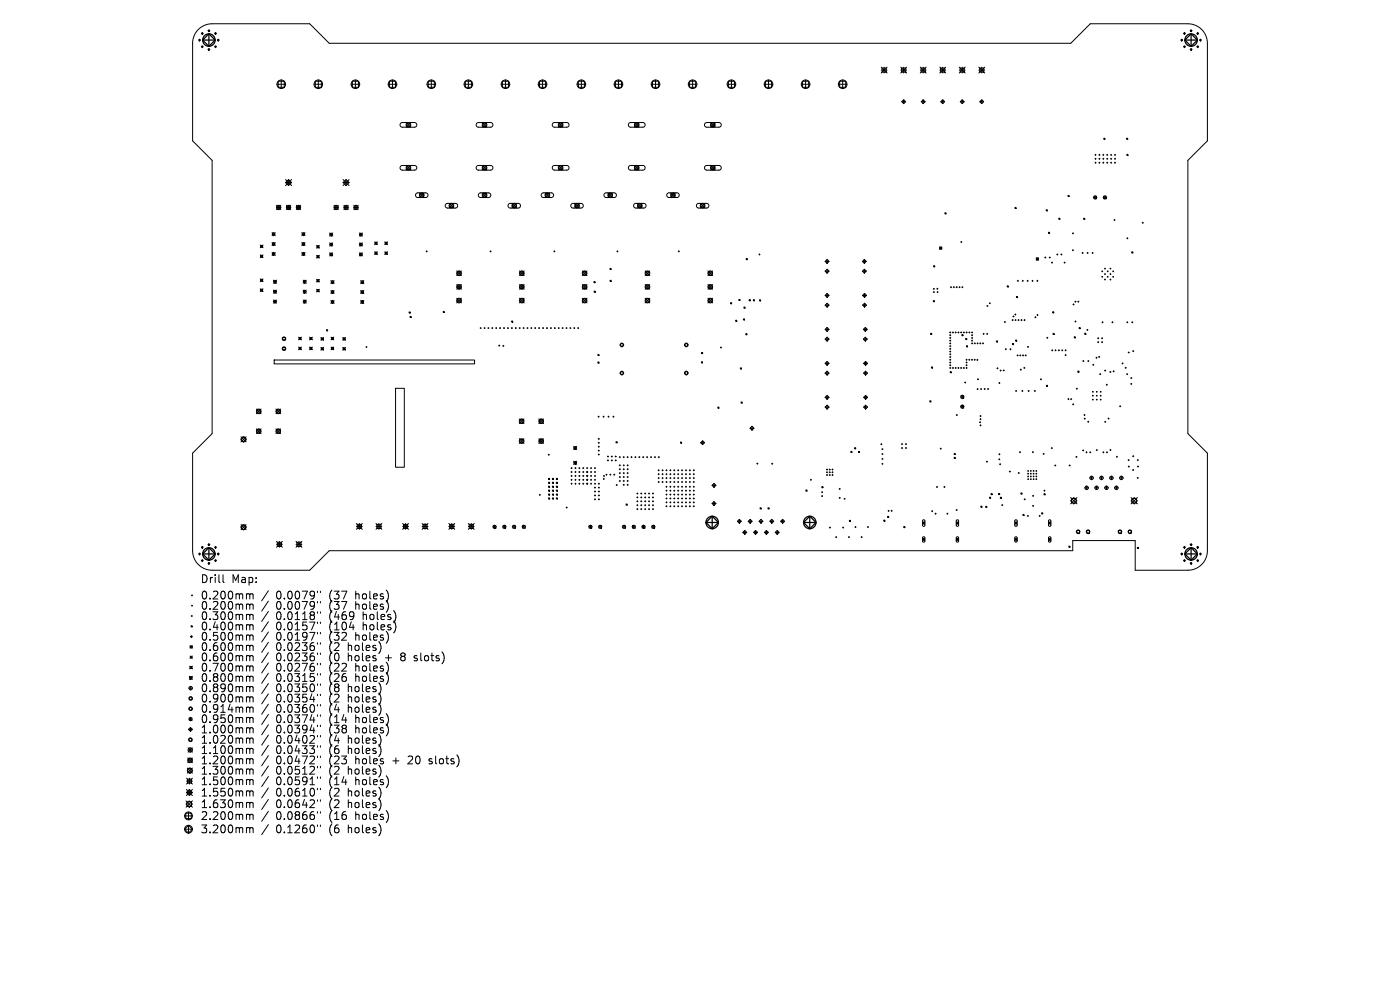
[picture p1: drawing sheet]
<svg xmlns="http://www.w3.org/2000/svg" width="297mm" height="210mm" viewBox="0 0 297 210" stroke-linecap="round" stroke-linejoin="round" font-family="sans-serif">
<defs><g id="words">
<g font-size="2.3">
<text x="42.5" y="123.9">Drill</text>
<text x="49.1" y="123.9">Map:</text>
<text x="42.5" y="127.4">0.200mm</text>
<text x="42.5" y="129.6">0.200mm</text>
<text x="42.5" y="131.8">0.300mm</text>
<text x="58.6" y="127.4">0.0079&quot;</text>
<text x="58.6" y="129.6">0.0079&quot;</text>
<text x="58.6" y="131.8">0.0118&quot;</text>
<text x="69.9" y="127.4">(37</text>
<text x="69.9" y="129.6">(37</text>
<text x="69.9" y="131.8">(469</text>
<text x="75.6" y="127.4">holes)</text>
<text x="75.6" y="129.6">holes)</text>
<text x="77.2" y="131.8">holes)</text>
<text x="42.5" y="133.9">0.400mm</text>
<text x="42.5" y="136.1">0.500mm</text>
<text x="58.6" y="133.9">0.0157&quot;</text>
<text x="58.6" y="136.1">0.0197&quot;</text>
<text x="69.9" y="133.9">(104</text>
<text x="69.9" y="136.1">(32</text>
<text x="75.6" y="136.1">holes)</text>
<text x="77.2" y="133.9">holes)</text>
<text x="42.5" y="138.3">0.600mm</text>
<text x="42.5" y="140.5">0.600mm</text>
<text x="42.5" y="142.7">0.700mm</text>
<text x="58.6" y="138.3">0.0236&quot;</text>
<text x="58.6" y="140.5">0.0236&quot;</text>
<text x="58.6" y="142.7">0.0276&quot;</text>
<text x="69.9" y="138.3">(2</text>
<text x="69.9" y="140.5">(0</text>
<text x="69.9" y="142.7">(22</text>
<text x="74" y="138.3">holes)</text>
<text x="74" y="140.5">holes</text>
<text x="75.6" y="142.7">holes)</text>
<text x="82.1" y="140.5">+</text>
<text x="85.6" y="140.5">8</text>
<text x="88.6" y="140.5">slots)</text>
<text x="42.5" y="144.9">0.800mm</text>
<text x="42.5" y="147.1">0.890mm</text>
<text x="42.5" y="149.2">0.900mm</text>
<text x="58.6" y="144.9">0.0315&quot;</text>
<text x="58.6" y="147.1">0.0350&quot;</text>
<text x="58.6" y="149.2">0.0354&quot;</text>
<text x="69.9" y="144.9">(26</text>
<text x="69.9" y="147.1">(8</text>
<text x="69.9" y="149.2">(2</text>
<text x="74" y="147.1">holes)</text>
<text x="74" y="149.2">holes)</text>
<text x="75.6" y="144.9">holes)</text>
<text x="42.5" y="151.4">0.914mm</text>
<text x="42.5" y="153.6">0.950mm</text>
<text x="42.5" y="155.8">1.000mm</text>
<text x="58.6" y="151.4">0.0360&quot;</text>
<text x="58.6" y="153.6">0.0374&quot;</text>
<text x="58.6" y="155.8">0.0394&quot;</text>
<text x="69.9" y="151.4">(4</text>
<text x="69.9" y="153.6">(14</text>
<text x="69.9" y="155.8">(38</text>
<text x="74" y="151.4">holes)</text>
<text x="75.6" y="153.6">holes)</text>
<text x="75.6" y="155.8">holes)</text>
<text x="42.5" y="158">1.020mm</text>
<text x="42.5" y="160.2">1.100mm</text>
<text x="58.6" y="158">0.0402&quot;</text>
<text x="58.6" y="160.2">0.0433&quot;</text>
<text x="69.9" y="158">(4</text>
<text x="69.9" y="160.2">(6</text>
<text x="74" y="158">holes)</text>
<text x="74" y="160.2">holes)</text>
<text x="42.5" y="162.4">1.200mm</text>
<text x="42.5" y="164.5">1.300mm</text>
<text x="42.5" y="166.8">1.500mm</text>
<text x="58.6" y="162.4">0.0472&quot;</text>
<text x="58.6" y="164.5">0.0512&quot;</text>
<text x="58.6" y="166.8">0.0591&quot;</text>
<text x="69.9" y="162.4">(23</text>
<text x="69.9" y="164.5">(2</text>
<text x="69.9" y="166.8">(14</text>
<text x="74" y="164.5">holes)</text>
<text x="75.6" y="162.4">holes</text>
<text x="75.6" y="166.8">holes)</text>
<text x="83.7" y="162.4">+</text>
<text x="87.2" y="162.4">20</text>
<text x="91.7" y="162.4">slots)</text>
<text x="42.5" y="169.2">1.550mm</text>
<text x="42.5" y="171.6">1.630mm</text>
<text x="58.6" y="169.2">0.0610&quot;</text>
<text x="58.6" y="171.6">0.0642&quot;</text>
<text x="69.9" y="169.2">(2</text>
<text x="69.9" y="171.6">(2</text>
<text x="74" y="169.2">holes)</text>
<text x="74" y="171.6">holes)</text>
<text x="42.5" y="174.2">2.200mm</text>
<text x="42.5" y="177">3.200mm</text>
<text x="58.6" y="174.2">0.0866&quot;</text>
<text x="58.6" y="177">0.1260&quot;</text>
<text x="69.9" y="174.2">(16</text>
<text x="69.9" y="177">(6</text>
<text x="74" y="177">holes)</text>
<text x="75.6" y="174.2">holes)</text>
</g>
</g></defs>
<g fill="none" stroke="#000" stroke-width=".21">
<path d="M42.1 6.3a4.1 4.1 0 0 1 2.9-1.3h20.7l4.1 4.2h157.4l4.1-4.2h20.7a4.1 4.1 0 0 1 4.1 4.2v20.7l-4.1 4.1v58l4.1 4.1v20.7a4.1 4.1 0 0 1-4.1 4.2h-11.2v-6.3h-13.2v2.1h-157.8l-4.1 4.2h-20.7a4.1 4.1 0 0 1-4.1-4.2v-20.7l4.1-4.1v-58l-4.1-4.1v-20.7a4.1 4.1 0 0 1 1.2-2.9zM42.3 8.3l.2 .2-.2 .2-.2-.2zM42.7 7.1l.2-.2 .2 .2-.2 .2zM42.7 9.9l.2-.2 .2 .2-.2 .2zM44.1 6.5l.2-.2 .2 .2-.2 .2zM44.1 10.5l.2-.2 .2 .2-.2 .2zM45.5 7.1l.2-.2 .2 .2-.2 .2zM45.5 9.9l.2-.2 .2 .2-.2 .2zM46.3 8.3l.2 .2-.2 .2-.2-.2zM58.8 17.9h1.8M59 17.2h1.3v1.3h-1.3zM59.7 17v1.8"/>
<path d="M66.6 17.9h1.8M66.9 17.2h1.3v1.3h-1.3zM67.5 17v1.8M74.5 17.9h1.8M74.8 17.2h1.2v1.3h-1.2zM75.4 17v1.8M82.4 17.9h1.8M82.6 17.2h1.3v1.3h-1.3zM83.3 17v1.8M90.6 17.9h1.8M90.9 17.2h1.2v1.3h-1.2zM91.5 17v1.8"/>
<path d="M98.5 17.9h1.8M98.7 17.2h1.3v1.3h-1.3zM99.4 17v1.8M106.3 17.9h1.8M106.6 17.2h1.3v1.3h-1.3zM107.2 17v1.8M114.2 17.9h1.8M114.5 17.2h1.2v1.3h-1.2zM115.1 17v1.8M122.4 17.9h1.8M122.7 17.2h1.3v1.3h-1.3zM123.3 17v1.8"/>
<path d="M130.3 17.9h1.8M130.6 17.2h1.2v1.3h-1.2zM131.2 17v1.8M138.2 17.9h1.8M138.4 17.2h1.3v1.3h-1.3zM139.1 17v1.8M146 17.9h1.8M146.3 17.2h1.3v1.3h-1.3zM146.9 17v1.8M154.3 17.9h1.8M154.5 17.2h1.3v1.3h-1.3zM155.2 17v1.8"/>
<path d="M162.1 17.9h1.8M162.4 17.2h1.3v1.3h-1.3zM163 17v1.8M170 17.9h1.8M170.3 17.2h1.2v1.3h-1.2zM170.9 17v1.8M177.9 17.9h1.8M178.1 17.2h1.3v1.3h-1.3zM178.8 17v1.8M186.9 14.2l1.3 1.3M186.9 14.9h1.3M187.1 14.4h.9v.9h-.9z"/>
<path d="M187.6 14.2v1.3M188.2 14.2l-1.3 1.3M191.1 14.9h1.2M191.1 14.2l1.2 1.3M191.3 14.4h.8v.9h-.8zM191.7 14.2v1.3M192.3 14.2l-1.2 1.3M195.2 14.9h1.3M195.2 14.2l1.3 1.3M195.4 14.4h.9v.9h-.9zM195.9 14.2v1.3M196.5 14.2l-1.3 1.3"/>
<path d="M199.4 14.9h1.2M199.4 14.2l1.2 1.3M199.6 14.4h.8v.9h-.8zM200 14.2v1.3M200.6 14.2l-1.2 1.3M203.5 14.9h1.3M203.5 14.2l1.3 1.3M203.7 14.4h.9v.9h-.9zM204.1 14.2v1.3M204.8 14.2l-1.3 1.3M207.6 14.9h1.3M207.6 14.2l1.3 1.3"/>
<path d="M207.8 14.4h.9v.9h-.9zM208.3 14.2v1.3M208.9 14.2l-1.3 1.3M250.5 8.5l.2-.2 .2 .2-.2 .2zM251.1 7.1l.2-.2 .2 .2-.2 .2zM251.1 9.9l.2-.2 .2 .2-.2 .2zM252.5 6.5l.2-.2 .2 .2-.2 .2zM252.5 10.5l.2-.2 .2 .2-.2 .2zM253.9 7.1l.2-.2 .2 .2-.2 .2zM253.9 9.9l.2-.2 .2 .2-.2 .2zM254.5 8.5l.2-.2 .2 .2-.2 .2zM60.6 38.1l1.3 1.3"/>
<path d="M60.6 38.7h1.3M61.2 38.1l.7 .6-.7 .7-.6-.7zM61.2 38.1v1.3M61.9 38.1l-1.3 1.3M72.8 38.7l.6-.6 .7 .6-.7 .7zM72.8 38.7h1.3M72.8 38.1l1.3 1.3M73.4 38.1v1.3M74.1 38.1l-1.3 1.3M85 26.1l.3-.1h2.7l.3 .2 .1 .3-.4 .5h-2.7l-.4-.3zM85 35.2l.3-.1h2.7l.3 .2 .1 .3-.4 .5h-2.7l-.4-.3zM86.1 26l1 1"/>
<path d="M86.1 35.1l1 1M86.3 26.1h.7v.7h-.7zM86.3 35.2h.7v.7h-.7zM87.1 26l-1 1M87.1 35.1l-1 1M101.2 26.1l.3-.1h2.6l.4 .2 .1 .3-.4 .5h-2.7l-.5-.3zM101.2 35.2l.3-.1h2.6l.4 .2 .1 .3-.4 .5h-2.7l-.5-.3zM102.3 26l1 1M102.3 35.1l1 1M102.4 26.1h.7v.7h-.7zM102.4 35.2h.7v.7h-.7zM103.3 26l-1 1"/>
<path d="M103.3 35.1l-1 1M117.3 26.1l.3-.1h2.7l.3 .2 .1 .3-.4 .5h-2.7l-.4-.3zM117.3 35.2l.3-.1h2.7l.3 .2 .1 .3-.4 .5h-2.7l-.4-.3zM118.4 26l1 1M118.4 35.1l1 1M118.6 26.1h.7v.7h-.7zM118.6 35.2h.7v.7h-.7zM119.4 26l-1 1M119.4 35.1l-1 1M133.4 26.1l.4-.1h2.6l.3 .2 .2 .3-.4 .5h-2.7l-.5-.3zM133.4 35.2l.4-.1h2.6l.3 .2 .2 .3-.4 .5h-2.7l-.5-.3zM134.6 26l1 1"/>
<path d="M134.6 35.1l1 1M134.7 26.1h.7v.7h-.7zM134.7 35.2h.7v.7h-.7zM135.6 26l-1 1M135.6 35.1l-1 1M149.6 26.1l.3-.1h2.7l.3 .2 .1 .3-.4 .5h-2.7l-.4-.3zM149.6 35.2l.3-.1h2.7l.3 .2 .1 .3-.4 .5h-2.7l-.4-.3zM150.7 26l1 1M150.7 35.1l1 1M150.9 26.1h.7v.7h-.7zM150.9 35.2h.7v.7h-.7zM151.7 26l-1 1"/>
<path d="M151.7 35.1l-1 1M191.3 21.6l.4-.4 .4 .4-.4 .4zM191.3 21.6h.8M191.7 21.2v.8M195.4 21.6h.9M195.9 21.2l.4 .4-.4 .4-.5-.4zM195.9 21.2v.8M199.6 21.6l.4-.4 .4 .4-.4 .4zM199.6 21.6h.8M200 21.2v.8M203.7 21.6l.4-.4 .4 .4-.4 .4zM203.7 21.6h.8"/>
<path d="M204.1 21.2v.8M207.9 21.6l.4-.4 .4 .4-.4 .4zM207.9 21.6h.8M208.3 21.2v.8M232.3 32.9h.2M232.3 33.7h.2M232.3 34.5h.2M232.4 32.7v.3M232.4 33.6v.2M232.4 34.4v.2M233.1 32.9h.3M233.1 33.7h.3"/>
<path d="M233.1 34.5h.3M233.2 32.7v.3M233.2 33.6v.2M233.2 34.4v.2M233.9 32.9h.3M233.9 33.7h.3M233.9 34.5h.3M234.1 32.7v.3M234.1 33.6v.2M234.1 34.4v.2M234.2 29.3h.2v.3h-.2zM234.8 32.9h.2"/>
<path d="M234.8 33.7h.2M234.8 34.5h.2M234.9 32.7v.3M234.9 33.6v.2M234.9 34.4v.2M235.6 32.9h.2M235.6 33.7h.2M235.6 34.5h.2M235.7 32.7v.3M235.7 33.6v.2M235.7 34.4v.2M236.4 32.9h.3"/>
<path d="M236.4 33.7h.3M236.4 34.5h.3M236.5 32.7v.3M236.5 33.6v.2M236.5 34.4v.2M239 29.3h.2v.3h-.2zM239.1 32.7h.2v.3h-.2zM55.2 52l.6 .6M55.2 54.1l.6 .6M55.2 59.2l.6 .5M55.3 52.1h.4v.4h-.4zM55.3 54.2h.4v.4h-.4z"/>
<path d="M55.3 59.3h.4v.4h-.4zM55.8 52l-.6 .6M55.8 54.1l-.6 .6M55.8 59.2l-.6 .5M57.7 49.7l.4-.4 .3 .4-.3 .3zM57.7 51.8l.4-.4 .3 .4-.3 .3zM57.7 53.9l.4-.4 .3 .4-.3 .3zM57.7 49.3l.7 .7M57.7 51.4l.7 .7M57.7 53.5l.7 .7M58 59.8l.3-.4 .4 .4-.4 .3zM58 59.4l.7 .7"/>
<path d="M58.4 49.3l-.7 .7M58.4 51.4l-.7 .7M58.4 53.5l-.7 .7M58.7 43.6l.9 .9M58.7 44h.9M58.7 59.4l-.7 .7M59.1 43.6v.9M59.6 43.6l-.9 .9M60.8 44h.9M60.8 43.6l.9 .9M61.2 43.6v.9M61.7 43.6l-.9 .9"/>
<path d="M62.9 44h.9M62.9 43.6l.9 .9M63.3 43.6v.9M63.8 43.6l-.9 .9M64 49.7l.4-.4 .3 .4-.3 .3zM64 51.8l.4-.4 .3 .4-.3 .3zM64 49.3l.7 .7M64 51.4l.7 .7M64 53.5l.7 .7M64.3 59.8l.3-.4 .4 .4-.4 .3zM64.3 59.4l.7 .7M64.4 53.5l.3 .4-.3 .3-.4-.3z"/>
<path d="M64.7 49.3l-.7 .7M64.7 51.4l-.7 .7M64.7 53.5l-.7 .7M65 59.4l-.7 .7M67.2 52.1l.5 .5M67.2 54.2l.5 .5M67.2 59.3l.5 .5M67.3 52.1h.4v.5h-.4zM67.3 54.2h.4v.5h-.4zM67.3 59.3h.4v.4h-.4zM67.7 52.1l-.5 .5M67.7 54.2l-.5 .5"/>
<path d="M67.7 59.3l-.5 .5M69.9 49.4l.7 .7M69.9 51.5l.7 .7M69.9 53.6l.7 .7M70.2 59.8l.3-.3 .4 .3-.4 .4zM70.2 59.5l.7 .7M70.3 49.4l.3 .3-.3 .4-.4-.4zM70.3 51.5l.3 .4-.3 .3-.4-.3zM70.3 53.6l.3 .4-.3 .3-.4-.3zM70.6 49.4l-.7 .7M70.6 51.5l-.7 .7M70.6 53.6l-.7 .7"/>
<path d="M70.9 44h.9M70.9 43.6l.9 .9M70.9 59.5l-.7 .7M71.3 43.6v.9M71.8 43.6l-.9 .9M73 44h.9M73 43.6l.9 .9M73.4 43.6v.9M73.9 43.6l-.9 .9M75.1 44h.9M75.1 43.6l.9 .9M75.5 43.6v.9"/>
<path d="M76 43.6l-.9 .9M76.2 49.4l.7 .7M76.2 51.5l.7 .7M76.2 53.6l.7 .7M76.5 59.8l.3-.3 .4 .3-.4 .4zM76.5 59.5l.7 .7M76.6 49.4l.3 .3-.3 .4-.4-.4zM76.6 51.5l.3 .4-.3 .3-.4-.3zM76.6 53.6l.3 .4-.3 .3-.4-.3zM76.9 49.4l-.7 .7M76.9 51.5l-.7 .7M76.9 53.6l-.7 .7"/>
<path d="M77.2 59.5l-.7 .7M79.5 51.3l.6 .6M79.5 53.4l.6 .6M79.6 51.4h.4v.4h-.4zM79.6 53.5h.4v.4h-.4zM80.1 51.3l-.6 .6M80.1 53.4l-.6 .6M81.6 51.3l.6 .6M81.6 53.4l.6 .6M81.7 51.4h.4v.4h-.4zM81.7 53.5h.4v.4h-.4zM82.2 51.3l-.6 .6"/>
<path d="M82.2 53.4l-.6 .6M88.3 41.1l.3-.2h1.8l.3 .2 .1 .4-.4 .4h-1.8l-.4-.3zM89 40.9l1 1M89.1 41.1h.7v.7h-.7zM90 40.9l-1 1M90.4 53.3h.2M90.5 53.2v.3M94.6 43.3l.3-.2h1.8l.3 .3 .1 .3-.4 .4h-1.8l-.4-.3zM95.3 43.1l1 1M95.4 43.3h.7v.7h-.7zM96.3 43.1l-1 1M96.9 57.5l1 1"/>
<path d="M97 57.6h.7v.7h-.7zM97.9 57.5l-1 1M101.6 41.1l.3-.2h1.8l.3 .2 .1 .4-.4 .4h-1.8l-.4-.4zM102.3 40.9l1 1M102.4 41.1h.8v.7h-.8zM103.3 40.9l-1 1M104 53.3h.2M104.1 53.2v.3M107.9 43.3l.3-.2h1.8l.3 .3 .1 .3-.4 .4h-1.8l-.4-.3zM108.6 43.1l1 1M108.7 43.3h.7v.7h-.7zM109.6 43.1l-1 1"/>
<path d="M110.2 57.5l1 1M110.4 57.6h.7v.7h-.7zM111.2 57.5l-1 1M114.9 41.1l.4-.2h1.7l.4 .2v.4l-.4 .4h-1.8l-.4-.3zM115.6 40.9l1 1M115.8 41.1h.7v.7h-.7zM116.6 40.9l-1 1M117.5 53.3h.2M117.6 53.2v.3M121.2 43.3l.3-.2h1.8l.3 .3 .1 .3-.4 .4h-1.8l-.4-.3zM121.9 43.1l1 1M122.1 43.3h.7v.7h-.7z"/>
<path d="M122.9 43.1l-1 1M123.5 57.5l1 1M123.7 57.6h.7v.7h-.7zM124.5 57.5l-1 1M126 59.7h.2v.3h-.2zM128.3 41.1l.3-.2h1.8l.3 .2 .1 .4-.4 .4h-1.9l-.4-.3zM128.9 40.9l1 1M129.1 41.1h.7v.7h-.7zM129.4 56.9h.2v.3h-.2zM129.4 59.5h.3v.2h-.3zM129.9 40.9l-1 1M130.9 53.3h.2"/>
<path d="M131 53.2v.3M134.6 43.3l.3-.2h1.8l.3 .3 .1 .3-.4 .4h-1.9l-.4-.3zM135.2 43.1l1 1M135.4 43.3h.7v.7h-.7zM136.2 43.1l-1 1M136.9 57.5l.9 1M137 57.6h.7v.7h-.7zM137.8 57.5l-.9 1M141.6 41.1l.3-.2h1.8l.3 .2 .1 .4-.4 .4h-1.8l-.4-.3zM142.3 40.9l1 1M142.4 41.1h.7v.7h-.7zM143.3 40.9l-1 1"/>
<path d="M143.9 53.3h.2M144 53.2v.3M147.9 43.3l.3-.2h1.8l.3 .3 .1 .3-.4 .4h-1.9l-.3-.3zM148.6 43.1l1 1M148.7 43.3h.7v.7h-.7zM149.6 43.1l-1 1M150.2 57.5l1 1M150.3 57.6h.7v.7h-.7zM151.2 57.5l-1 1M158.3 54.8h.2v.3h-.2zM161 54h.2M161.1 53.9v.2"/>
<path d="M175 55.5l.5-.5 .4 .5-.4 .4zM175 57.5l.5-.4 .4 .4-.4 .4zM175 55.5h.9M175 57.5h.9M175.5 55v.9M175.5 57.1v.8M183 55.5l.4-.5 .4 .5-.4 .4zM183 57.5l.4-.4 .4 .4-.4 .4zM183 55.5h.8M183 57.5h.8M183.4 55v.9M183.4 57.1v.8"/>
<path d="M198.1 56.4h.2v.2h-.2zM199.3 52.4l.5 .5M199.8 52.4l-.5 .5M200.5 45.1h.2v.3h-.2zM203.8 51.3h.3M203.9 51.2v.3M215.3 44h.3v.2h-.3zM215.8 59.6h.3M215.9 59.5v.2M216.8 59.6h.3M217 59.5v.2M217.9 59.6h.2"/>
<path d="M218 59.5v.2M218.9 59.6h.3M219 59.5v.2M219.8 54.7l.5 .5M220 59.6h.2M220.1 59.5v.2M220.3 54.7l-.5 .5M221.6 54.6h.3M221.8 54.5v.3M221.9 44.5h.3v.2h-.3zM222.4 49.3h.3v.2h-.3zM222.6 54.6h.2"/>
<path d="M222.7 54.5v.3M223.1 55.7h.2M223.2 55.6v.2M224.2 54h.2M224.3 53.9v.2M224.6 46.3h.2v.2h-.2zM225.1 54h.2M225.2 53.9v.2M225.7 55.7h.3M225.8 55.6v.2M226.6 41.5h.2v.2h-.2zM227.5 53.1h.2"/>
<path d="M227.5 49.5h.3M227.6 53v.2M227.6 49.4v.2M229.5 53.7h.3M229.7 53.5v.3M229.9 46.3h.2v.2h-.2zM230.6 53.7h.3M230.7 53.5v.3M231.7 53.7h.2M231.8 53.5v.3M231.9 41.9h.8M232.1 41.6h.5v.6h-.5z"/>
<path d="M232.3 41.5v.8M234 41.9h.8M234.1 41.6h.6v.6h-.6zM234.4 41.5v.8M236.3 46.7h.3M236.4 46.5v.3M239 50.6h.3M239.2 50.4v.3M240.1 53.4h.2v.3h-.2zM242.3 47.3h.3M242.4 47.1v.3M55.2 61.3l.6 .6"/>
<path d="M55.3 61.4h.4v.4h-.4zM55.8 61.3l-.6 .6M58 61.9l.3-.4 .4 .4-.4 .3zM58 64l.3-.4 .4 .4-.4 .3zM58 61.5l.7 .7M58 63.6l.7 .7M58.2 76.4h42.5v.8h-42.5zM58.7 61.5l-.7 .7M58.7 63.6l-.7 .7M60 71.6h.5v.5h-.5zM60 73.7h.5v.5h-.5zM63.4 71.5l.5 .6"/>
<path d="M63.4 73.6l.5 .6M63.4 71.6h.5v.4h-.5zM63.4 73.7h.5v.4h-.5zM63.9 71.5l-.5 .6M63.9 73.6l-.5 .6M64.3 61.9l.3-.4 .4 .4-.4 .3zM64.3 64l.3-.4 .4 .4-.4 .3zM64.3 61.5l.7 .7M64.3 63.6l.7 .7M65 61.5l-.7 .7M65 63.6l-.7 .7M65.7 71.5l.6 .6"/>
<path d="M65.7 73.6l.6 .6M65.8 71.6h.4v.4h-.4zM65.8 73.7h.4v.4h-.4zM66.3 71.5l-.6 .6M66.3 73.6l-.6 .6M67.2 61.4l.5 .5M67.3 61.4h.4v.4h-.4zM67.7 61.4l-.5 .5M68.1 71.6l.6 .6M68.1 73.7l.6 .6M68.2 71.7h.4v.4h-.4zM68.2 73.8h.4v.4h-.4z"/>
<path d="M68.7 71.6l-.6 .6M68.7 73.7l-.6 .6M69.3 69.9h.2v.3h-.2zM70.2 62l.3-.4 .4 .4-.4 .3zM70.2 64.1l.3-.4 .4 .4-.4 .3zM70.2 61.6l.7 .7M70.2 63.7l.7 .7M70.2 71.5l.6 .6M70.2 73.6l.6 .6M70.3 71.6h.4v.4h-.4zM70.3 73.7h.4v.4h-.4zM70.8 71.5l-.6 .6"/>
<path d="M70.8 73.6l-.6 .6M70.9 61.6l-.7 .7M70.9 63.7l-.7 .7M72.7 71.6l.6 .6M72.7 73.7l.6 .6M72.8 71.7h.4v.4h-.4zM72.8 73.8h.4v.4h-.4zM73.3 71.6l-.6 .6M73.3 73.7l-.6 .6M76.5 62l.3-.4 .4 .4-.4 .3zM76.5 64.1l.3-.4 .4 .4-.4 .3zM76.5 61.6l.7 .7"/>
<path d="M76.5 63.7l.7 .7M77.2 61.6l-.7 .7M77.2 63.7l-.7 .7M77.7 73.5l.1 .2M77.8 73.5l-.1 .2M86.8 66.2h.2v.2h-.2zM87 67.1h.2v.2h-.2zM94 66.1h.3v.2h-.3zM96.9 60.4l1 1M96.9 63.3l1 1M97 60.5h.7v.7h-.7zM97 63.4h.7v.7h-.7z"/>
<path d="M97.9 60.4l-1 1M97.9 63.3l-1 1M101.9 69.5l.1 .2M102 69.5l-.1 .2M102.7 69.5l.2 .2M102.9 69.5l-.2 .2M103.5 69.5l.2 .2M103.7 69.5l-.2 .2M104.4 69.5l.1 .2M104.5 69.5l-.1 .2M105.2 69.5l.2 .2M105.4 69.5l-.2 .2"/>
<path d="M105.8 73.3h.2M105.9 73.2v.2M106 69.5l.2 .2M106.2 69.5l-.2 .2M106.7 73.4h.2M106.8 73.2v.3M106.8 69.5l.2 .2M107 69.5l-.2 .2M107.7 69.5l.1 .2M107.8 69.5l-.1 .2M108.5 69.5l.2 .2M108.5 68.1h.3v.2h-.3z"/>
<path d="M108.7 69.5l-.2 .2M109.3 69.5l.2 .2M109.5 69.5l-.2 .2M110.2 69.5l.1 .2M110.2 60.4l1 1M110.2 63.3l1 1M110.3 69.5l-.1 .2M110.4 60.5h.7v.7h-.7zM110.4 63.4h.7v.7h-.7zM111 69.5l.2 .2M111.2 69.5l-.2 .2M111.2 60.4l-1 1"/>
<path d="M111.2 63.3l-1 1M111.8 69.5l.2 .2M112 69.5l-.2 .2M112.6 69.5l.2 .2M112.8 69.5l-.2 .2M113.5 69.5l.1 .2M113.6 69.5l-.1 .2M114.3 69.5l.2 .2M114.5 69.5l-.2 .2M115.1 69.5l.2 .2M115.3 69.5l-.2 .2M116 69.5l.1 .2"/>
<path d="M116.1 69.5l-.1 .2M116.8 69.5l.1 .2M116.9 69.5l-.1 .2M117.6 69.5l.2 .2M117.8 69.5l-.2 .2M118.4 69.5l.2 .2M118.6 69.5l-.2 .2M119.3 69.5l.1 .2M119.4 69.5l-.1 .2M120.1 69.5l.2 .2M120.3 69.5l-.2 .2M120.9 69.5l.2 .2"/>
<path d="M121.1 69.5l-.2 .2M121.8 69.5l.1 .2M121.9 69.5l-.1 .2M122.6 69.5l.1 .2M122.7 69.5l-.1 .2M123.5 63.3l1 1M123.5 60.4l1 1M123.7 60.5h.7v.7h-.7zM123.7 63.4h.7v.7h-.7zM124.5 60.4l-1 1M124.5 63.3l-1 1M126 61.8h.3v.2h-.3z"/>
<path d="M126.8 76.8h.3v.2h-.3zM126.8 75.2h.3v.2h-.3zM131.6 73.2l.3-.4 .4 .4-.4 .3zM131.9 78.8l.4 .3-.4 .4-.3-.4zM136.9 60.4l.9 1M136.9 63.3l.9 1M137 60.5h.7v.7h-.7zM137 63.4h.7v.7h-.7zM137.8 60.4l-.9 1M137.8 63.3l-.9 1M145.2 73.2l.4-.4 .4 .4-.4 .3zM145.2 79.1l.4-.3 .4 .3-.4 .4z"/>
<path d="M148.8 76.7h.2v.3h-.2zM148.8 74.8h.3v.2h-.3zM150.2 60.4l1 1M150.2 63.3l1 1M150.3 60.5h.7v.7h-.7zM150.3 63.4h.7v.7h-.7zM151.2 60.4l-1 1M151.2 63.3l-1 1M152.8 73.7h.3M153 73.6v.2M155 64.2h.2v.2h-.2zM156.1 67.9h.2v.3h-.2z"/>
<path d="M156.7 63.5h.3v.2h-.3zM157.1 78h.2v.3h-.2zM157.7 67.6h.3v.3h-.3zM157.8 65.1h.3v.3h-.3zM158.2 70.8h.3v.2h-.3zM158.9 63.6h.3v.2h-.3zM159.8 63.6h.2v.2h-.2zM161.1 63.6h.3v.2h-.3zM175 62.7l.5-.5 .4 .5-.4 .4zM175 64.7l.5-.4 .4 .4-.4 .4zM175 69.9l.5-.4 .4 .4-.4 .4zM175 71.9l.5-.4 .4 .4-.4 .5z"/>
<path d="M175 77.1l.5-.4 .4 .4-.4 .4zM175 79.2l.5-.5 .4 .5-.4 .4zM175 62.7h.9M175 64.7h.9M175 69.9h.9M175 71.9h.9M175 77.1h.9M175 79.2h.9M175.5 62.2v.9M175.5 64.3v.8M175.5 69.5v.8M175.5 71.5v.9"/>
<path d="M175.5 76.7v.8M175.5 78.7v.9M183 62.7l.4-.5 .4 .5-.4 .4zM183 64.7l.4-.4 .4 .4-.4 .4zM183 62.7h.8M183 64.7h.8M183.2 69.9l.4-.4 .4 .4-.4 .4zM183.2 71.9l.4-.4 .4 .4-.4 .5zM183.2 69.9h.8M183.2 71.9h.8M183.2 77.1l.4-.4 .4 .4-.4 .4zM183.2 79.2l.4-.5 .4 .5-.4 .4z"/>
<path d="M183.2 77.1h.8M183.2 79.2h.8M183.4 62.2v.9M183.4 64.3v.8M183.6 69.5v.8M183.6 71.5v.9M183.6 76.7v.8M183.6 78.7v.9M197.4 70.7h.3v.3h-.3zM197.6 77.8h.2v.3h-.2zM198 61.3h.2M198 62h.2"/>
<path d="M198 63.8h.2v.2h-.2zM198.1 61.2v.2M198.1 61.8v.3M198.7 61.3h.3M198.8 62h.2M198.9 61.1v.3M198.9 61.8v.3M201.5 70.5h.2M201.5 71.1h.2M201.5 71.7h.2M201.5 72.3h.2M201.5 72.8h.2"/>
<path d="M201.5 73.4h.2M201.5 74h.2M201.5 74.6h.2M201.5 75.2h.2M201.5 75.7h.2M201.5 76.3h.2M201.5 76.9h.2M201.5 77.5h.2M201.5 78.1h.2M201.6 78.8h.2v.3h-.2zM201.6 70.4v.2M201.6 71v.2"/>
<path d="M201.6 71.6v.2M201.6 72.1v.3M201.6 72.7v.3M201.6 73.3v.2M201.6 73.9v.2M201.6 74.5v.2M201.6 75v.3M201.6 75.6v.3M201.6 76.2v.2M201.6 76.8v.2M201.6 77.4v.2M201.6 77.9v.3"/>
<path d="M201.6 60.9h.3M201.8 60.8v.2M202 70.5h.3M202 78.1h.3M202.2 70.4v.2M202.2 77.9v.3M202.2 60.9h.3M202.4 60.8v.2M202.6 70.5h.3M202.6 78.1h.3M202.7 70.4v.2M202.7 77.9v.3"/>
<path d="M202.8 60.9h.3M203 60.8v.2M203.2 70.5h.3M203.2 78.1h.3M203.3 70.4v.2M203.3 77.9v.3M203.4 60.9h.3M203.6 60.8v.2M203.8 78.1h.2M203.8 70.5h.2M203.9 77.9v.3M203.9 70.4v.2"/>
<path d="M204 60.9h.3M204.1 71h.2v.2h-.2zM204.2 60.8v.2M204.3 78.1h.3M204.4 70.5h.2M204.5 77.9v.3M204.5 70.4v.2M204.9 71.8h.2v.2h-.2zM204.9 76.3h.3M204.9 76.9h.3M204.9 77.5h.3M204.9 78.1h.3"/>
<path d="M204.9 70.5h.3M205 73.3h.3v.3h-.3zM205.1 76.2v.2M205.1 76.8v.2M205.1 77.4v.2M205.1 77.9v.3M205.1 70.4v.2M205.5 76.3h.3M205.5 70.5h.3M205.6 76.2v.2M205.6 70.4v.2M206.1 76.3h.2"/>
<path d="M206.1 70.5h.3M206.1 71.1h.3M206.1 71.7h.3M206.1 72.3h.3M206.1 72.8h.3M206.2 76.2v.2M206.2 70.4v.2M206.2 71v.2M206.2 71.6v.2M206.2 72.1v.3M206.2 72.7v.3M206.7 76.3h.2"/>
<path d="M206.7 72.8h.2M206.8 76.2v.2M206.8 72.7v.3M207.2 76.3h.3M207.3 72.8h.2M207.3 76.2v.3M207.4 72.7v.3M207.8 72.8h.3M208 72.7v.3M208.4 72.8h.3M208.5 72.7v.3M208.5 70.8h.3"/>
<path d="M208.7 70.7v.3M209.3 70.8h.3M209.4 64.8l.2 .2M209.4 70.7v.3M209.6 64.8l-.2 .2M209.9 64.3l.2 .1M210.1 64.3l-.2 .1M211.4 72.3h.2v.2h-.2zM211.5 78.1h.2M211.6 78v.3M212.2 78.6h.2M212.3 78.5v.2"/>
<path d="M212.8 78.6h.3M212.9 78.5v.2M213.1 68.3h.2M213.2 68.2v.2M213.3 74.1h.2M213.4 73.9v.3M213.7 60.6h.2v.3h-.2zM214.2 74.1h.3M214.4 74v.2M214.7 67.9h.2M214.8 72.9h.2v.2h-.2zM214.8 67.8v.2"/>
<path d="M214.9 67.1h.2M215 67v.2M215.3 66.7h.2M215.3 67.9h.3M215.4 66.6v.2M215.4 72.1h.3v.3h-.3zM215.5 67.8v.2M215.6 62.9h.3v.2h-.3zM215.8 75.4h.2M215.9 75.3v.2M216 67.9h.2M216.1 67.8v.2"/>
<path d="M216.3 75.4h.3M216.4 78.4h.3M216.5 75.3v.2M216.6 78.3v.2M216.6 67.9h.2M216.7 67.8v.2M216.9 75.4h.3M217 75.3v.2M217.2 78h.2M217.2 67.9h.3M217.3 77.9v.3M217.3 67.8v.2"/>
<path d="M217.5 75.4h.2M217.6 75.3v.2M218 73.5l.2 .2M218.2 73.5l-.2 .2M219.5 67.3h.3M219.7 67.2v.2M220 66.8h.2M220.1 66.7v.2M222.1 71.7h.2M222.2 71.5v.3M223.1 74.3h.2M223.2 74.2v.2"/>
<path d="M223.3 66.1h.2v.3h-.2zM223.4 70.7h.2v.3h-.2zM223.8 74.3h.3M223.9 74.2v.2M224.5 74.3h.3M224.6 74.2v.2M225.2 74.3h.3M225.3 74.2v.2M225.9 74.3h.3M225.9 75.3h.3M226.1 74.2v.2M226.1 75.2v.3"/>
<path d="M227.6 64.6h.3M227.7 64.5v.2M227.9 71.4h.2v.3h-.2zM228 64h.3M228 68.2h.3M228.1 63.9v.2M228.2 68.1v.2M228.6 64h.3M228.7 78.7h.2v.2h-.2zM228.8 63.9v.2M228.9 69.5h.3v.2h-.3zM229.7 76.6h.2"/>
<path d="M229.8 76.5v.2M230.1 70.7h.3v.2h-.3zM230.6 70h.2M230.7 69.9v.2M230.8 76.6h.2M230.9 76.5v.2M231.8 77.4h.3M231.9 77.3v.2M232.5 75.9h.2M232.6 75.8v.2M232.9 71.8h.2M232.9 72.6h.2"/>
<path d="M233 71.6v.3M233 72.5v.2M233.1 75.7h.2M233.2 75.6v.2M233.3 79.4h.2M233.4 79.2v.3M233.7 71.8h.2M233.7 72.6h.2M233.8 68.4h.2M233.8 71.6v.3M233.8 72.5v.2M233.9 68.2v.3"/>
<path d="M234.3 78.6h.3M234.5 78.5v.2M235.4 78.9h.3M235.6 78.8v.2M235.9 68.4h.2M236 68.2v.3M236.1 78.8h.3M236.2 78.6v.3M238 77.1h.3M238.1 77v.2M238.7 78h.2M238.8 77.9v.2"/>
<path d="M239 79.4h.2M239 68.4h.3M239.1 79.2v.3M239.2 68.2v.3M239.3 74.8h.3M239.5 74.6v.3M240.1 68.4h.2M240.2 68.2v.3M240.3 74.5h.2M240.4 74.4v.2M51.1 93.2l.6-.5 .5 .5-.5 .5zM51.1 92.7l1.1 1"/>
<path d="M52.2 92.7l-1.1 1M54.4 86.8l1 1M54.4 91l1 1M54.5 86.9h.7v.7h-.7zM54.5 91.1h.7v.7h-.7zM55.4 86.8l-1 1M55.4 91l-1 1M58.5 86.8l1 1M58.5 91l1 1M58.7 86.9h.7v.7h-.7zM58.7 91.1h.7v.7h-.7zM59.5 86.8l-1 1"/>
<path d="M59.5 91l-1 1M83.9 82.4h1.9v16.7h-1.9zM110.2 93.1l1 1M110.2 88.9l1 1M110.3 89h.7v.7h-.7zM110.3 93.2h.7v.7h-.7zM111.2 88.9l-1 1M111.2 93.1l-1 1M114.3 88.9l1 1M114.3 93.1l1 1M114.5 89h.7v.7h-.7zM114.5 93.2h.7v.7h-.7z"/>
<path d="M115.3 88.9l-1 1M115.3 93.1l-1 1M116.3 96.5h.3M116.4 96.3v.3M121.1 99.3h.3M121.3 99.2v.2M121.7 95l.3-.3 .3 .3-.3 .4zM121.7 98.2l.3-.4 .3 .4-.3 .3zM121.7 94.7l.6 .7M121.7 97.8l.6 .7M122 99.3h.2M122.1 99.2v.2"/>
<path d="M122.3 94.7l-.6 .7M122.3 97.8l-.6 .7M122.8 99.3h.2M122.9 99.2v.2M123.6 99.3h.3M123.7 99.2v.2M124.4 99.3h.3M124.6 99.2v.2M125.3 99.3h.2M125.4 99.2v.2M126.1 99.3h.2M126.2 99.2v.2"/>
<path d="M126.9 88.4h.2M126.9 93.1h.3M126.9 93.9h.3M126.9 94.8h.3M126.9 95.6h.3M126.9 96.4h.3M127 88.3v.2M127 93v.2M127 93.8v.3M127 94.6v.3M127 95.5v.2M127 96.3v.2"/>
<path d="M127.9 88.4h.3M128 88.3v.2M128.8 96.8h.3M128.8 97.7h.3M129 88.4h.2M129 96.7v.3M129 97.5v.3M129.1 88.3v.2M129.7 96.8h.2M129.7 97.7h.2M129.8 96.7v.3M129.8 97.5v.3"/>
<path d="M130 88.4h.3M130.1 88.3v.2M130.5 96.8h.3M130.5 97.7h.3M130.6 96.7v.3M130.6 97.5v.3M130.7 93.7h.2v.2h-.2zM131.4 97h.2M131.4 98.7h.2M131.4 99.5h.2M131.5 96.8v.3M131.5 98.6v.2"/>
<path d="M131.5 99.4v.3M132.2 97h.2M132.2 98.7h.3M132.2 99.5h.3M132.3 96.8v.3M132.3 98.6v.2M132.3 99.4v.3M133 97h.3M133 98.7h.3M133 99.5h.3M133.1 96.8v.3M133.2 98.6v.2"/>
<path d="M133.2 99.4v.3M133.8 97h.3M134 96.8v.3M134.7 97h.2M134.8 96.8v.3M135.5 97h.3M135.6 96.8v.3M136.3 97h.3M136.5 96.8v.3M137.2 97h.2M137.3 96.8v.3M138 97h.2"/>
<path d="M138.1 96.8v.3M138.8 97h.3M138.9 96.8v.3M139.6 99.8h.3M139.6 97h.3M139.7 99.6v.3M139.8 96.8v.3M140.4 99.8h.3M140.6 99.6v.3M141.3 99.8h.2M141.4 99.6v.3M142.1 99.8h.2"/>
<path d="M142.2 99.6v.3M142.9 99.8h.3M143 99.6v.3M143.7 99.8h.3M143.9 99.6v.3M144.4 93.8h.2v.2h-.2zM144.6 99.8h.2M144.7 99.6v.3M145.4 99.8h.3M145.5 99.6v.3M146.2 99.8h.3M146.4 99.6v.3"/>
<path d="M147.1 99.8h.2M147.2 99.6v.3M148.6 93.9h.9M149.1 93.5l.4 .4-.4 .4-.5-.4zM149.1 93.5v.8M152.3 86.4h.2v.2h-.2zM157.2 85.3h.2v.2h-.2zM159.1 90.8l.4-.4 .4 .4-.4 .4zM159.1 90.8h.8M159.5 90.4v.8M160.5 98.3h.3M160.7 98.2v.3"/>
<path d="M163.7 98.4h.2M163.8 98.2v.3M175 84.3l.5-.4 .4 .4-.4 .4zM175 86.4l.5-.5 .4 .5-.4 .4zM175 84.3h.9M175 86.4h.9M175.3 99.6h.3M175.4 99.5v.2M175.5 83.9v.8M175.5 85.9v.9M175.9 99.6h.3M176 99.5v.2"/>
<path d="M176.5 99.6h.2M176.6 99.5v.2M180.5 95.8h.2v.2h-.2zM181.3 95h.2v.2h-.2zM182.1 95.8h.2v.2h-.2zM183.2 84.3l.4-.4 .4 .4-.4 .4zM183.2 86.4l.4-.5 .4 .5-.4 .4zM183.2 84.3h.8M183.2 86.4h.8M183.6 83.9v.8M183.6 85.9v.9M186.9 94.2h.2"/>
<path d="M187 94.1v.3M187.1 95.2l.2 .2M187.1 96.2l.2 .2M187.1 97.3l.2 .1M187.1 98.3l.2 .2M187.3 95.2l-.2 .2M187.3 96.2l-.2 .2M187.3 97.3l-.2 .1M187.3 98.3l-.2 .2M191.2 94.2h.3M191.2 95h.3M191.4 94.1v.2"/>
<path d="M191.4 94.9v.3M192.1 94.2h.2M192.1 95h.2M192.2 94.1v.2M192.2 94.9v.3M197.2 85h.3v.3h-.3zM199.5 95.2h.2M199.6 95v.3M202.4 96.2h.3v.2h-.3zM202.4 97h.3v.3h-.3zM202.9 88h.2M203 87.9v.3"/>
<path d="M203.8 84.2h.7M203.8 86.3h.7M203.9 83.9h.5v.6h-.5zM203.9 86h.5v.5h-.5zM204.1 83.8v.8M204.1 85.9v.8M204.6 81.1h.3M204.8 81v.3M207.3 82.5h.2M207.4 80.4h.2M207.4 82.4v.3M207.5 80.3v.3"/>
<path d="M207.8 89.6h.2M207.9 88.3h.2M207.9 88.9h.2M207.9 90.2h.2M207.9 89.4v.3M208 82.5h.3M208 88.1v.3M208 88.8v.2M208 90.1v.3M208.1 82.4v.3M208.8 82.5h.2M208.9 82.4v.2"/>
<path d="M209.3 97.9h.2M209.4 97.8v.3M209.5 82.5h.2M209.6 82.4v.2M211.9 97.4h.2M211.9 81.3h.2M211.9 96.4h.3M212 97.3v.3M212 81.1v.3M212 96.2v.3M212 98.5h.3M212.2 98.3v.3"/>
<path d="M214.2 99.9v.3M215.4 82.9h.3M215.6 82.8v.3M216.3 95.9h.2M216.4 95.8v.2M216.8 82.9h.2M216.9 82.8v.3M218.1 82.9h.2M218.2 82.8v.3M219 95.9h.2M219.1 95.8v.2M219.4 82.9h.3"/>
<path d="M219.5 82.8v.3M220.7 80.5h.2M220.8 80.3v.3M221.3 96.3h.2M221.4 96.2v.2M222 81.7h.2v.3h-.2zM223 95.1h.3M223.1 94.9v.3M223.7 98.7h.3M223.9 98.6v.3M226.5 84.7h.3M226.7 84.5v.3"/>
<path d="M226.8 98.7h.3M226.9 98.6v.3M227.1 84.7h.3M227.2 84.5v.3M227.6 85.8h.2M227.7 85.7v.2M228.2 96.9h.3M228.3 82.5h.3M228.4 96.8v.2M228.4 82.3v.3M229.7 95.5h.2M229.8 95.4v.3"/>
<path d="M230 88h.2M230 88.8h.2M230.1 87.9v.3M230.1 88.7v.2M230.4 95.9h.2M230.5 95.8v.3M230.7 89.5h.3M230.9 89.3v.3M231.2 95.9h.2M231.3 95.8v.3M232.6 95.5h.2M232.7 95.4v.2"/>
<path d="M234 95.9h.2M234.1 95.8v.3M234.3 89.5h.3M234.5 89.4v.2M234.7 81.6h.2M234.7 95.9h.3M234.8 81.5v.2M234.8 95.8v.3M235 88.8h.3M235.2 88.7v.2M235.4 95.5h.3M235.6 95.3v.3"/>
<path d="M236.8 96.9h.3M236.9 96.8v.2M237.5 86.2h.3M237.6 86.1v.2M239.3 97.6h.3M239.4 99h.2M239.4 97.5v.2M239.5 98.8v.3M239.9 80.2h.2M239.9 81.4h.2M240 80.1v.2M240 81.3v.3"/>
<path d="M240.3 99.7h.2M240.3 96.8h.2M240.4 99.6v.2M240.4 96.7v.2M241.3 97.6h.2M241.3 99h.2M241.4 97.5v.2M241.4 98.8v.3M42.3 117.3l.2 .2-.2 .2-.2-.2zM42.7 116.1l.2-.2 .2 .2-.2 .2zM42.7 118.9l.2-.2 .2 .2-.2 .2zM44.1 115.5l.2-.2 .2 .2-.2 .2z"/>
<path d="M44.1 119.5l.2-.2 .2 .2-.2 .2zM45.5 116.1l.2-.2 .2 .2-.2 .2zM45.5 118.9l.2-.2 .2 .2-.2 .2zM46.1 117.5l.2-.2 .2 .2-.2 .2zM51.1 111.8l.6-.5 .5 .5-.5 .6zM51.1 111.3l1.1 1.1M52.2 111.3l-1.1 1.1M58.7 114.8l1.2 1.3M58.7 115.5h1.2M58.8 115h.9v.9h-.9zM59.3 114.8v1.3M59.9 114.8l-1.2 1.3"/>
<path d="M62.8 115.5h1.2M62.8 114.8l1.2 1.3M63 115h.9v.9h-.9zM63.4 114.8v1.3M64 114.8l-1.2 1.3M75.6 111l1.3 1.3M75.6 111.7h1.3M75.8 111.2h.9v.9h-.9zM76.2 111v1.3M76.9 111l-1.3 1.3M79.8 111.7h1.2M79.8 111l1.2 1.3"/>
<path d="M79.9 111.2h.9v.9h-.9zM80.4 111v1.3M81 111l-1.2 1.3M85.4 111.7h1.3M85.4 111l1.3 1.3M85.6 111.2h.9v.9h-.9zM86 111v1.3M86.7 111l-1.3 1.3M89.6 111.7h1.2M89.6 111l1.2 1.3M89.7 111.2h.9v.9h-.9zM90.2 111v1.3"/>
<path d="M90.8 111l-1.2 1.3M95.2 111.7h1.3M95.2 111l1.3 1.3M95.4 111.2h.9v.9h-.9zM95.8 111v1.3M96.5 111l-1.3 1.3M99.4 111.7h1.2M99.4 111l1.2 1.3M99.5 111.2h.9v.9h-.9zM100 111v1.3M100.6 111l-1.2 1.3M104.5 111.8h.8"/>
<path d="M104.6 111.5h.6v.5h-.6zM104.9 111.4v.8M106.6 111.8h.8M106.7 111.5h.6v.5h-.6zM107 111.4v.8M108.7 111.8h.8M108.8 111.5h.5v.5h-.5zM109.1 111.4v.8M110.7 111.8h.8M110.9 111.5h.5v.5h-.5zM111.1 111.4v.8M114.4 105h.2"/>
<path d="M114.5 104.9v.2M116.4 101.5h.2v.2h-.2zM116.4 102.3h.2v.2h-.2zM116.4 103.1h.2v.3h-.2zM116.4 104h.2v.2h-.2zM116.4 104.8h.2v.2h-.2zM116.4 105.6h.2v.3h-.2zM117.2 101.5h.2v.2h-.2zM117.2 102.3h.2v.2h-.2zM117.2 103.1h.2v.3h-.2zM117.2 104h.2v.2h-.2zM117.2 104.8h.2v.2h-.2z"/>
<path d="M117.2 105.6h.2v.3h-.2zM118 101.5h.3v.2h-.3zM118 102.3h.3v.2h-.3zM118 103.1h.3v.3h-.3zM118 104h.3v.2h-.3zM118 104.8h.3v.2h-.3zM118 105.6h.3v.3h-.3zM120.1 107.7h.2M120.2 107.5v.3M121.1 100.1h.3M121.1 101h.3M121.1 101.8h.3"/>
<path d="M121.1 102.6h.3M121.3 100v.3M121.3 100.8v.3M121.3 101.7v.2M121.3 102.5v.2M122 100.1h.2M122 101h.2M122 101.8h.2M122 102.6h.2M122.1 100v.3M122.1 100.8v.3M122.1 101.7v.2"/>
<path d="M122.1 102.5v.2M122.8 100.1h.2M122.8 101h.2M122.8 101.8h.2M122.8 102.6h.2M122.9 100v.3M122.9 100.8v.3M122.9 101.7v.2M122.9 102.5v.2M123.6 100.1h.3M123.6 101h.3M123.6 101.8h.3"/>
<path d="M123.6 102.6h.3M123.7 100v.3M123.7 100.8v.3M123.7 101.7v.2M123.7 102.5v.2M124.4 100.1h.3M124.4 101h.3M124.4 101.8h.3M124.4 102.6h.3M124.6 100v.3M124.6 100.8v.3M124.6 101.7v.2"/>
<path d="M124.6 102.5v.2M124.9 111.8h.7M125 111.5h.5v.5h-.5zM125.3 111.4v.8M125.3 100.1h.2M125.3 101h.2M125.3 101.8h.2M125.3 102.6h.2M125.4 100v.3M125.4 100.8v.3M125.4 101.7v.2M125.4 102.5v.2"/>
<path d="M126.1 100.1h.2M126.1 101h.2M126.1 101.8h.2M126.1 102.6h.2M126.1 103.4h.2M126.1 104.3h.2M126.1 105.1h.2M126.1 105.9h.2M126.2 100v.3M126.2 100.8v.3M126.2 101.7v.2M126.2 102.5v.2"/>
<path d="M126.2 103.3v.3M126.2 104.1v.3M126.2 105v.2M126.2 105.8v.2M126.9 102.6h.3M126.9 103.4h.3M126.9 104.3h.3M126.9 105.1h.3M126.9 105.9h.3M126.9 111.8h.8M127 111.5h.6v.5h-.6zM127.1 102.5v.2"/>
<path d="M127.1 103.3v.3M127.1 104.1v.3M127.1 105v.2M127.1 105.8v.2M127.3 111.4v.8M128 101.6h.2M128 101h.3M128.1 101.5v.2M128.1 100.8v.3M128.5 100.7h.3M128.7 100.6v.2M129.4 100.7h.2"/>
<path d="M129.5 100.6v.2M130.2 100.7h.2M130.3 100.6v.2M130.7 102.9h.3M130.8 102.8v.2M131.4 100.4h.2M131.4 101.2h.2M131.4 102h.2M131.5 100.2v.3M131.5 101.1v.2M131.5 101.9v.2M132 111.8h.8"/>
<path d="M132.1 111.5h.6v.5h-.6zM132.2 100.4h.3M132.2 101.2h.3M132.2 102h.3M132.2 102.9h.3M132.3 100.2v.3M132.3 101.1v.2M132.3 101.9v.2M132.3 102.7v.3M132.4 111.4v.8M132.8 106.9h.2v.2h-.2zM133 100.4h.3"/>
<path d="M133 101.2h.3M133 102h.3M133 102.9h.3M133.2 100.2v.3M133.2 101.1v.2M133.2 101.9v.2M133.2 102.7v.3M134.1 111.8h.7M134.2 111.5h.5v.5h-.5zM134.5 111.4v.8M135.1 104.7h.2M135.1 105.5h.2"/>
<path d="M135.1 106.3h.2M135.1 107.2h.2M135.1 108h.2M135.2 104.6v.2M135.2 105.4v.2M135.2 106.2v.3M135.2 107v.3M135.2 107.9v.2M135.9 104.7h.3M135.9 105.5h.3M135.9 106.3h.3M135.9 107.2h.3"/>
<path d="M135.9 108h.3M136 104.6v.2M136 105.4v.2M136 106.2v.3M136 107v.3M136 107.9v.2M136.1 111.8h.8M136.2 111.5h.6v.5h-.6zM136.5 111.4v.8M136.7 104.7h.3M136.7 105.5h.3M136.7 106.3h.3"/>
<path d="M136.7 107.2h.3M136.7 108h.3M136.9 104.6v.2M136.9 105.4v.2M136.9 106.2v.3M136.9 107v.3M136.9 107.9v.2M137.6 104.7h.2M137.6 105.5h.2M137.6 106.3h.2M137.6 107.2h.2M137.6 108h.2"/>
<path d="M137.7 104.6v.2M137.7 105.4v.2M137.7 106.2v.3M137.7 107v.3M137.7 107.9v.2M138.2 111.8h.8M138.3 111.5h.6v.5h-.6zM138.4 104.7h.3M138.4 105.5h.3M138.4 106.3h.3M138.4 107.2h.3M138.4 108h.3"/>
<path d="M138.5 104.6v.2M138.5 105.4v.2M138.5 106.2v.3M138.5 107v.3M138.5 107.9v.2M138.6 111.4v.8M139.6 100.6h.3M139.6 101.4h.3M139.6 102.2h.3M139.7 100.5v.2M139.7 101.3v.2M139.7 102.1v.3"/>
<path d="M140.4 100.6h.3M140.4 101.4h.3M140.4 102.2h.3M140.6 100.5v.2M140.6 101.3v.2M140.6 102.1v.3M141.3 100.6h.2M141.3 101.4h.2M141.3 102.2h.2M141.3 103.3h.2M141.3 104.1h.2M141.3 104.9h.2"/>
<path d="M141.3 105.7h.2M141.3 106.6h.2M141.3 107.4h.2M141.4 100.5v.2M141.4 101.3v.2M141.4 102.1v.3M141.4 103.1v.3M141.4 104v.2M141.4 104.8v.2M141.4 105.6v.3M141.4 106.4v.3M141.4 107.3v.2"/>
<path d="M142.1 100.6h.2M142.1 101.4h.2M142.1 102.2h.2M142.1 103.3h.2M142.1 104.1h.2M142.1 104.9h.2M142.1 105.7h.2M142.1 106.6h.2M142.1 107.4h.2M142.2 100.5v.2M142.2 101.3v.2M142.2 102.1v.3"/>
<path d="M142.2 103.1v.3M142.2 104v.2M142.2 104.8v.2M142.2 105.6v.3M142.2 106.4v.3M142.2 107.3v.2M142.9 100.6h.3M142.9 101.4h.3M142.9 102.2h.3M142.9 103.3h.3M142.9 104.1h.3M142.9 104.9h.3"/>
<path d="M142.9 105.7h.3M142.9 106.6h.3M142.9 107.4h.3M143 100.5v.2M143 101.3v.2M143 102.1v.3M143 103.1v.3M143 104v.2M143 104.8v.2M143 105.6v.3M143 106.4v.3M143 107.3v.2"/>
<path d="M143.7 100.6h.3M143.7 101.4h.3M143.7 102.2h.3M143.7 103.3h.3M143.7 104.1h.3M143.7 104.9h.3M143.7 105.7h.3M143.7 106.6h.3M143.7 107.4h.3M143.9 100.5v.2M143.9 101.3v.2M143.9 102.1v.3"/>
<path d="M143.9 103.1v.3M143.9 104v.2M143.9 104.8v.2M143.9 105.6v.3M143.9 106.4v.3M143.9 107.3v.2M144.6 100.6h.2M144.6 101.4h.2M144.6 102.2h.2M144.6 103.3h.2M144.6 104.1h.2M144.6 104.9h.2"/>
<path d="M144.6 105.7h.2M144.6 106.6h.2M144.6 107.4h.2M144.7 100.5v.2M144.7 101.3v.2M144.7 102.1v.3M144.7 103.1v.3M144.7 104v.2M144.7 104.8v.2M144.7 105.6v.3M144.7 106.4v.3M144.7 107.3v.2"/>
<path d="M145.4 100.6h.3M145.4 101.4h.3M145.4 102.2h.3M145.4 103.3h.3M145.4 104.1h.3M145.4 104.9h.3M145.4 105.7h.3M145.4 106.6h.3M145.4 107.4h.3M145.5 100.5v.2M145.5 101.3v.2M145.5 102.1v.3"/>
<path d="M145.5 103.1v.3M145.5 104v.2M145.5 104.8v.2M145.5 105.6v.3M145.5 106.4v.3M145.5 107.3v.2M146.2 100.6h.3M146.2 101.4h.3M146.2 102.2h.3M146.2 103.3h.3M146.2 104.1h.3M146.2 104.9h.3"/>
<path d="M146.2 105.7h.3M146.2 106.6h.3M146.2 107.4h.3M146.4 100.5v.2M146.4 101.3v.2M146.4 102.1v.3M146.4 103.1v.3M146.4 104v.2M146.4 104.8v.2M146.4 105.6v.3M146.4 106.4v.3M146.4 107.3v.2"/>
<path d="M147.1 100.6h.2M147.1 101.4h.2M147.1 102.2h.2M147.1 103.3h.2M147.1 104.1h.2M147.1 104.9h.2M147.1 105.7h.2M147.1 106.6h.2M147.1 107.4h.2M147.2 100.5v.2M147.2 101.3v.2M147.2 102.1v.3"/>
<path d="M147.2 103.1v.3M147.2 104v.2M147.2 104.8v.2M147.2 105.6v.3M147.2 106.4v.3M147.2 107.3v.2M151.1 103l.4-.5 .4 .5-.4 .4zM151.1 103h.8M151.1 106.8h.8M151.5 106.4l.4 .4-.4 .4-.4-.4zM151.5 102.5v.9M151.5 106.4v.8"/>
<path d="M156.4 110.6l.5-.4 .4 .4-.4 .4zM156.4 110.6h.9M156.9 110.2v.8M157.6 112.9l.4-.4 .4 .4-.4 .4zM157.6 112.9h.8M158 112.5v.8M158.7 110.6l.4-.4 .5 .4-.5 .4zM158.7 110.6h.9M159.1 110.2v.8M159.9 112.9l.4-.4 .4 .4-.4 .4zM159.9 112.9h.8M160.3 112.5v.8"/>
<path d="M161 110.6l.4-.4 .5 .4-.5 .4zM161 110.6h.9M161.2 107.7h.3v.3h-.3zM161.4 110.2v.8M162.2 112.9h.8M162.6 112.5l.4 .4-.4 .4-.4-.4zM162.6 112.5v.8M162.9 107.7h.3v.3h-.3zM163.3 110.6l.4-.4 .4 .4-.4 .4zM163.3 110.6h.8M163.7 110.2v.8M164.5 112.9l.4-.4 .4 .4-.4 .4z"/>
<path d="M164.5 112.9h.8M164.9 112.5v.8M165.6 110.6h.8M166 110.2l.4 .4-.4 .4-.4-.4zM166 110.2v.8M171 103.9h.2v.3h-.2zM171.9 101.8h.3M172 101.7v.2M174.3 104.3l.2 .2M174.3 105.2l.2 .1M174.4 103.2h.2v.3h-.2zM174.5 104.3l-.2 .2"/>
<path d="M174.5 105.2l-.2 .1M175.3 100.2h.3M175.3 100.8h.3M175.4 100.1v.2M175.4 100.6v.3M175.9 100.2h.3M175.9 100.8h.3M175.9 111.9h.3M176 100.1v.2M176 100.6v.3M176.1 111.8v.2M176.5 100.2h.2"/>
<path d="M176.5 100.8h.2M176.6 100.1v.2M176.6 100.6v.3M177.3 113.9h.2M177.4 113.8v.3M178 103.7h.3M178 105.6h.3M178.1 103.6v.2M178.1 105.5v.2M178.7 111.9h.3M178.9 111.8v.2M179.1 105.7l.2 .2"/>
<path d="M179.3 105.7l-.2 .2M180 113.9h.2M180.1 113.8v.3M180.2 110.4h.2v.2h-.2zM181.4 111.8h.2M181.5 111.7v.2M182.7 113.9h.2M182.8 113.8v.3M184 111.8h.3M184.1 111.7v.2M187.5 110.3h.2v.3h-.2zM188.3 109.6h.2v.2h-.2z"/>
<path d="M188.4 108.4h.2M188.5 108.2v.3M189 108.4h.3M189.2 108.2v.3M191.7 111.7h.3v.2h-.3zM195.7 110.7l.5 .5M195.7 111h.5M195.7 114.2l.5 .5M195.7 114.4h.5M195.8 110.3h.2l.2 .2v1l-.2 .2-.3-.2zM195.8 113.9h.2l.2 .2v.7l-.2 .2-.3-.2zM196 110.7v.5"/>
<path d="M196 114.2v.5M196.2 110.7l-.5 .5M196.2 114.2l-.5 .5M197.6 108.4h.3M197.8 108.3v.3M198.4 109h.2M198.5 108.8v.3M198.7 103.3h.2M198.8 103.2v.2M200.2 103.3h.3M200.4 103.2v.2M200.9 109h.2"/>
<path d="M201 108.8v.3M202.8 108.2h.3M202.9 111h.5M202.9 114.4h.5M202.9 110.7l.5 .5M202.9 114.2l.5 .5M202.9 110.3h.3l.2 .2v1l-.2 .2-.3-.2zM202.9 113.9h.3l.2 .2v.7l-.2 .2-.3-.2zM202.9 108.1v.2M203.1 110.7v.5M203.1 114.2v.5M203.4 110.7l-.5 .5"/>
<path d="M203.4 114.2l-.5 .5M208.1 107.4h.2v.2h-.2zM209.1 107.4h.2v.2h-.2zM209.9 105.5h.3v.2h-.3zM210.2 104.7h.3v.2h-.3zM211.8 104.7h.3v.2h-.3zM212.2 105.5h.3v.2h-.3zM212.5 107.1h.3M212.6 107v.3M214.1 100h.3M215.3 111h.5M215.3 114.4h.5"/>
<path d="M215.3 110.7l.5 .5M215.3 114.2l.5 .5M215.4 110.3h.2l.2 .2v1l-.2 .2-.3-.2zM215.4 113.9h.2l.2 .2v.7l-.2 .2-.3-.2zM215.5 110.7v.5M215.5 114.2v.5M215.8 110.7l-.5 .5M215.8 114.2l-.5 .5M216 100.3h.2M216.1 100.2v.3M216.6 104.6h.2v.2h-.2zM217 109.1h.2v.3h-.2z"/>
<path d="M217.3 105.9h.2M217.4 105.8v.2M217.9 109.4h.3M218.1 109.3v.3M219 105.2h.3M219 107.3h.3M219.2 105.1v.2M219.2 107.2v.2M220.4 109.4h.3M220.6 109.3v.3M221 108.8h.2v.2h-.2zM221.4 104.1h.3"/>
<path d="M221.5 104.7h.2v.3h-.2zM221.6 104v.2M222.4 111h.5M222.4 114.4h.5M222.4 110.7l.5 .5M222.4 114.2l.5 .5M222.5 110.3h.3l.1 .2v1l-.2 .2-.3-.2zM222.5 113.9h.3l.1 .2v.7l-.2 .2-.3-.2zM222.7 110.7v.5M222.7 114.2v.5M222.9 110.7l-.5 .5M222.9 114.2l-.5 .5"/>
<path d="M226.8 115.8h.2v.3h-.2zM227.1 106.2l.7-.7 .7 .7-.7 .7zM227.1 105.5l1.4 1.4M227.3 105.7h1v1h-1zM228.3 112.8l.4-.4 .4 .4-.4 .4zM228.4 112.5h.6v.6h-.6zM228.5 105.5l-1.4 1.4M230.2 103.5h.7M230.5 103.1v.8M230.5 112.5h.6v.6h-.6zM230.8 112.4l.4 .4-.4 .4-.4-.4zM231.2 101.4h.7"/>
<path d="M231.6 101v.7M232.3 103.5h.7M232.6 103.1v.8M233.3 101.4h.7M233.7 101v.7M234.4 103.5h.7M234.7 103.1v.8M235.4 101.4h.8M235.8 101v.7M236.5 103.5h.7M236.8 103.1v.8M237.2 112.8l.4-.4 .4 .4-.4 .4z"/>
<path d="M237.3 112.5h.6v.6h-.6zM237.5 101.4h.8M237.9 101v.7M239.3 112.8l.4-.4 .4 .4-.4 .4zM239.4 112.5h.6v.6h-.6zM239.9 106.2l.7-.7 .7 .7-.7 .7zM239.9 105.5l1.4 1.4M240.1 105.7h1v1h-1zM241.2 101.4h.3M241.3 116.1h.2v.3h-.2zM241.3 105.5l-1.4 1.4M241.4 101.2v.3"/>
<path d="M250.7 117.3l.2 .2-.2 .2-.2-.2zM251.1 116.1l.2-.2 .2 .2-.2 .2zM251.1 118.9l.2-.2 .2 .2-.2 .2zM252.5 115.5l.2-.2 .2 .2-.2 .2zM252.5 119.5l.2-.2 .2 .2-.2 .2zM253.9 116.1l.2-.2 .2 .2-.2 .2zM253.9 118.9l.2-.2 .2 .2-.2 .2zM254.5 117.5l.2-.2 .2 .2-.2 .2zM40.3 137l.5 .5M40.3 139.2l.5 .5M40.3 139.4h.5M40.4 135l.2-.2 .2 .2-.2 .3z"/>
<path d="M40.5 132.7h.3v.3h-.3zM40.6 130.7h.2M40.6 139.2v.5M40.7 126.2l.1 .2M40.7 130.6v.2M40.8 137l-.5 .5M40.8 126.2l-.1 .2M40.8 139.2l-.5 .5M47.3 121.9v1.4l.3 .3M52.5 126l.5 .2M52.5 128.1l.5 .3M52.5 130.3l.5 .3"/>
<path d="M52.5 132.5l.5 .3M52.5 134.7l.5 .2M52.5 136.9l.5 .2M52.5 139.1l.5 .2M53 126.2l.2-.2h.4l.1 1.1M53 126.2v.9M53 128.4v.8M53 130.6v.8M53 132.8v.8M53 134.9v.9M53 137.1v.9M53 139.3v.9"/>
<path d="M53 128.4l.2-.3 .4 .1 .1 1M53 130.6l.2-.3 .4 .1 .1 1M53 132.8l.2-.3 .4 .1 .1 1M53 134.9l.2-.2 .4 .1 .1 1M53 137.1l.2-.2 .4 .1 .1 1M53 139.3l.2-.2 .4 .1 .1 1M56.9 125.3l-1.4 2.2M56.9 127.5l-1.4 2.1M56.9 129.7l-1.4 2.1M56.9 131.9l-1.4 2.1M56.9 134.1l-1.4 2.1M56.9 136.3l-1.4 2.1"/>
<path d="M56.9 138.4l-1.4 2.2M67.3 125.4v.3M67.3 127.6v.3M67.3 129.8v.3M67.3 132v.3M67.3 134.1v.4M67.3 136.3v.4M67.3 138.5v.3M68 125.4v.3M68 127.6v.3M68 129.8v.3M68 132v.3"/>
<path d="M68 134.1v.4M68 136.3v.4M68 138.5v.3M87.9 139.2v.3M39.9 158.6l.9 .9M39.9 159.1h.9M40 154.7l.4-.4 .4 .4-.4 .4zM40 154.7h.8M40 152.5h.8M40.1 150.3l.3-.3 .4 .3-.4 .4zM40.1 146h.7M40.1 156.6h.6v.6h-.6z"/>
<path d="M40.1 152.3h.6v.5h-.6zM40.2 143.8l.3-.3 .3 .3-.3 .3zM40.2 143.5l.6 .6M40.2 147.9h.5v.5h-.5zM40.2 141.3l.6 .6M40.3 141.4h.4v.4h-.4zM40.4 158.6v.9M40.4 156.5l.4 .4-.4 .4-.4-.4zM40.4 154.3v.8M40.4 152.1v.8M40.4 145.6v.7M40.8 141.3l-.6 .6"/>
<path d="M40.8 143.5l-.6 .6M40.8 158.6l-.9 .9M52.5 141.3l.5 .2M52.5 143.4l.5 .3M52.5 145.6l.5 .3M52.5 147.8l.5 .3M52.5 150l.5 .2M52.5 152.2l.5 .2M52.5 154.4l.5 .2M52.5 156.6l.5 .2M52.5 158.7l.5 .3M53 141.5v.9"/>
<path d="M53 143.7v.8M53 145.9v.8M53 148.1v.8M53 150.2v.9M53 152.4v.9M53 154.6v.9M53 156.8v.9M53 159v.9M53 141.5l.2-.2h.4l.1 1.1M53 143.7l.2-.3 .4 .1 .1 1M53 145.9l.2-.3 .4 .1 .1 1M53 148.1l.2-.3 .4 .1 .1 1"/>
<path d="M53 150.2l.2-.2 .4 .1 .1 1M53 152.4l.2-.2 .4 .1 .1 1M53 154.6l.2-.2 .4 .1 .1 1M53 156.8l.2-.2h.4l.1 1.1M53 159l.2-.3 .4 .1 .1 1.1M56.9 140.6l-1.4 2.2M56.9 142.8l-1.4 2.1M56.9 145l-1.4 2.1M56.9 147.2l-1.4 2.1M56.9 149.4l-1.4 2.1M56.9 151.6l-1.4 2.1M56.9 153.7l-1.4 2.2"/>
<path d="M56.9 155.9l-1.4 2.2M56.9 158.1l-1.4 2.1M67.3 140.7v.3M67.3 142.9v.3M67.3 145.1v.3M67.3 147.3v.3M67.3 149.5v.3M67.3 151.6v.4M67.3 153.8v.3M67.3 156v.3M67.3 158.2v.3M68 140.7v.3"/>
<path d="M68 142.9v.3M68 145.1v.3M68 147.3v.3M68 149.5v.3M68 151.6v.4M68 153.8v.3M68 156v.3M68 158.2v.3M87.8 140.1l.2 .1M39.2 175.9l.8-.8 .8 .8-.8 .8zM39.2 173.1h1.6M39.2 175.9h1.6"/>
<path d="M39.4 172.5h1.2v1.2h-1.2zM39.5 170.6l.6-.7 .7 .7-.7 .6zM39.5 169.9l1.3 1.3M39.5 167.5l1.3 1.3M39.5 168.1h1.3M39.6 165.1l1.2 1.2M39.6 165.7h1.2M39.7 170.1h.9v.9h-.9zM39.7 163.5l.6-.6 .5 .6-.5 .5zM39.7 162.9l1.1 1.1M39.8 165.3h.8v.8h-.8zM39.8 160.8l1 1"/>
<path d="M40 160.9h.7v.7h-.7zM40 172.3v1.6M40 175.1v1.6M40.2 167.5l.6 .6-.6 .7-.7-.7zM40.2 167.5v1.3M40.2 165.1v1.2M40.8 160.8l-1 1M40.8 162.9l-1.1 1.1M40.8 165.1l-1.2 1.2M40.8 167.5l-1.3 1.3M40.8 169.9l-1.3 1.3M52.5 160.9l.5 .3"/>
<path d="M52.5 163.1l.5 .3M52.5 165.4l.5 .2M52.5 167.8l.5 .2M52.5 170.2l.5 .3M52.5 172.7l.5 .3M52.5 175.6l.5 .2M53 161.2v.8M53 163.4v.8M53 165.6v.9M53 168v.9M53 170.5v.8M53 173v.8"/>
<path d="M53 175.8v.9M53 161.2l.2-.3 .4 .1 .1 1M53 163.4l.2-.3 .4 .1 .1 1M53 165.6l.2-.2h.4l.1 1.1M53 168l.2-.2h.4l.1 1.1M53 170.5l.2-.3 .4 .1 .1 1M53 173l.2-.3 .4 .1 .1 1M53 175.8l.2-.2h.4l.1 1.1M56.9 160.3l-1.4 2.1M56.9 162.5l-1.4 2.1M56.9 164.7l-1.4 2.2M56.9 167.1l-1.4 2.2"/>
<path d="M56.9 169.6l-1.4 2.1M56.9 172.1l-1.4 2.1M56.9 174.9l-1.4 2.2M67.3 160.4v.3M67.3 162.6v.3M67.3 164.8v.3M67.3 167.2v.3M67.3 169.7v.3M67.3 172.2v.3M67.3 175v.3M68 160.4v.3M68 162.6v.3"/>
<path d="M68 164.8v.3M68 167.2v.3M68 169.7v.3M68 172.2v.3M68 175v.3M91 162h.2M91.1 161v.4"/>
<circle cx="59.7" cy="17.9" r=".91"/>
<circle cx="67.5" cy="17.9" r=".91"/>
<circle cx="75.4" cy="17.9" r=".91"/>
<circle cx="83.3" cy="17.9" r=".91"/>
<circle cx="91.5" cy="17.9" r=".91"/>
<circle cx="99.4" cy="17.9" r=".91"/>
<circle cx="107.2" cy="17.9" r=".91"/>
<circle cx="115.1" cy="17.9" r=".91"/>
<circle cx="123.3" cy="17.9" r=".91"/>
<circle cx="131.2" cy="17.9" r=".91"/>
<circle cx="139.1" cy="17.9" r=".91"/>
<circle cx="146.9" cy="17.9" r=".91"/>
<circle cx="155.2" cy="17.9" r=".91"/>
<circle cx="163" cy="17.9" r=".91"/>
<circle cx="170.9" cy="17.9" r=".91"/>
<circle cx="178.8" cy="17.9" r=".91"/>
<circle cx="86.6" cy="35.6" r=".5"/>
<circle cx="86.6" cy="26.5" r=".5"/>
<circle cx="102.8" cy="35.6" r=".5"/>
<circle cx="102.8" cy="26.5" r=".5"/>
<circle cx="118.9" cy="35.6" r=".5"/>
<circle cx="118.9" cy="26.5" r=".5"/>
<circle cx="135.1" cy="35.6" r=".5"/>
<circle cx="135.1" cy="26.5" r=".5"/>
<circle cx="151.2" cy="35.6" r=".5"/>
<circle cx="151.2" cy="26.5" r=".5"/>
<circle cx="59.1" cy="44" r=".46"/>
<circle cx="61.2" cy="44" r=".46"/>
<circle cx="63.3" cy="44" r=".46"/>
<circle cx="71.3" cy="44" r=".46"/>
<circle cx="73.4" cy="44" r=".46"/>
<circle cx="75.5" cy="44" r=".46"/>
<circle cx="89.5" cy="41.4" r=".5"/>
<circle cx="95.8" cy="43.6" r=".5"/>
<circle cx="97.4" cy="58" r=".5"/>
<circle cx="102.8" cy="41.4" r=".5"/>
<circle cx="109.1" cy="43.6" r=".5"/>
<circle cx="110.7" cy="58" r=".5"/>
<circle cx="116.1" cy="41.4" r=".5"/>
<circle cx="122.4" cy="43.6" r=".5"/>
<circle cx="124" cy="58" r=".5"/>
<circle cx="129.4" cy="41.4" r=".5"/>
<circle cx="135.7" cy="43.6" r=".5"/>
<circle cx="137.4" cy="58" r=".5"/>
<circle cx="142.8" cy="41.4" r=".5"/>
<circle cx="149.1" cy="43.6" r=".5"/>
<circle cx="150.7" cy="58" r=".5"/>
<circle cx="199.6" cy="52.6" r=".25"/>
<circle cx="220.1" cy="54.9" r=".25"/>
<circle cx="233.8" cy="57.6" r=".08"/>
<circle cx="233.8" cy="58.7" r=".08"/>
<circle cx="234.4" cy="58.1" r=".08"/>
<circle cx="234.4" cy="57" r=".08"/>
<circle cx="234.4" cy="59.3" r=".08"/>
<circle cx="235" cy="57.6" r=".08"/>
<circle cx="235" cy="58.7" r=".08"/>
<circle cx="235.6" cy="58.1" r=".08"/>
<circle cx="235.6" cy="57" r=".08"/>
<circle cx="235.6" cy="59.3" r=".08"/>
<circle cx="236.2" cy="57.6" r=".08"/>
<circle cx="236.2" cy="58.7" r=".08"/>
<circle cx="60.3" cy="74" r=".37"/>
<circle cx="60.3" cy="71.8" r=".37"/>
<circle cx="97.4" cy="63.8" r=".5"/>
<circle cx="97.4" cy="60.9" r=".5"/>
<circle cx="110.7" cy="63.8" r=".5"/>
<circle cx="110.7" cy="60.9" r=".5"/>
<circle cx="124" cy="63.8" r=".5"/>
<circle cx="124" cy="60.9" r=".5"/>
<circle cx="131.9" cy="79.1" r=".38"/>
<circle cx="131.9" cy="73.2" r=".38"/>
<circle cx="137.4" cy="63.8" r=".5"/>
<circle cx="137.4" cy="60.9" r=".5"/>
<circle cx="145.6" cy="79.1" r=".38"/>
<circle cx="145.6" cy="73.2" r=".38"/>
<circle cx="150.7" cy="60.9" r=".5"/>
<circle cx="150.7" cy="63.8" r=".5"/>
<circle cx="51.7" cy="93.2" r=".54"/>
<circle cx="54.9" cy="91.5" r=".5"/>
<circle cx="54.9" cy="87.3" r=".5"/>
<circle cx="59" cy="91.5" r=".5"/>
<circle cx="59" cy="87.3" r=".5"/>
<circle cx="110.7" cy="89.4" r=".5"/>
<circle cx="110.7" cy="93.6" r=".5"/>
<circle cx="114.8" cy="89.4" r=".5"/>
<circle cx="114.8" cy="93.6" r=".5"/>
<circle cx="218.1" cy="99.9" r=".08"/>
<circle cx="218.7" cy="99.9" r=".08"/>
<circle cx="219.3" cy="99.9" r=".08"/>
<circle cx="219.9" cy="99.9" r=".08"/>
<circle cx="231.9" cy="84.8" r=".08"/>
<circle cx="231.9" cy="83.1" r=".08"/>
<circle cx="231.9" cy="83.9" r=".08"/>
<circle cx="232.7" cy="84.8" r=".08"/>
<circle cx="232.7" cy="83.1" r=".08"/>
<circle cx="232.7" cy="83.9" r=".08"/>
<circle cx="233.5" cy="84.8" r=".08"/>
<circle cx="233.5" cy="83.1" r=".08"/>
<circle cx="233.5" cy="83.9" r=".08"/>
<circle cx="51.7" cy="111.8" r=".54"/>
<circle cx="218.1" cy="101.1" r=".08"/>
<circle cx="218.1" cy="101.6" r=".08"/>
<circle cx="218.1" cy="100.5" r=".08"/>
<circle cx="218.7" cy="101.1" r=".08"/>
<circle cx="218.7" cy="101.6" r=".08"/>
<circle cx="218.7" cy="100.5" r=".08"/>
<circle cx="219.3" cy="101.1" r=".08"/>
<circle cx="219.3" cy="101.6" r=".08"/>
<circle cx="219.3" cy="100.5" r=".08"/>
<circle cx="219.9" cy="101.1" r=".08"/>
<circle cx="219.9" cy="101.6" r=".08"/>
<circle cx="219.9" cy="100.5" r=".08"/>
<circle cx="230.5" cy="103.5" r=".37"/>
<circle cx="231.6" cy="101.4" r=".37"/>
<circle cx="232.6" cy="103.5" r=".37"/>
<circle cx="233.7" cy="101.4" r=".37"/>
<circle cx="234.7" cy="103.5" r=".37"/>
<circle cx="235.8" cy="101.4" r=".37"/>
<circle cx="236.8" cy="103.5" r=".37"/>
<circle cx="237.9" cy="101.4" r=".37"/>
<circle cx="40.6" cy="137.2" r=".25"/>
<circle cx="40.7" cy="128.5" r=".08"/>
<circle cx="40.4" cy="159.1" r=".46"/>
<circle cx="40.4" cy="150.3" r=".38"/>
<circle cx="40.4" cy="148.2" r=".37"/>
<circle cx="40.4" cy="146" r=".37"/>
<circle cx="40" cy="175.9" r=".83"/>
<circle cx="40" cy="173.1" r=".83"/>
<circle cx="40.3" cy="163.5" r=".54"/>
<circle cx="40.3" cy="161.3" r=".5"/>
</g>
<g fill="none" stroke="#000" stroke-width=".26">
<path d="M43 8.5l1.3-1.3 1.3 1.3-1.3 1.3zM43 8.5h2.6M44.3 7.2v2.6M251.4 8.5l1.3-1.3 1.3 1.3-1.3 1.3zM251.4 8.5h2.6M252.7 7.2v2.6M43 117.5l1.3-1.3 1.3 1.3-1.3 1.3zM43 117.5h2.6M44.3 116.2v2.6M149.8 110.8l1.3-1.3 1.3 1.3-1.3 1.4zM149.8 110.8h2.6M151.1 109.5v2.7"/>
<path d="M170.5 110.8l1.3-1.3 1.3 1.3-1.3 1.4zM170.5 110.8h2.6M171.8 109.5v2.7M251.4 117.5l1.3-1.3 1.3 1.3-1.3 1.3zM251.4 117.5h2.6M252.7 116.2v2.6"/>
<circle cx="44.3" cy="8.5" r="1.32"/>
<circle cx="252.7" cy="8.5" r="1.32"/>
<circle cx="44.3" cy="117.5" r="1.32"/>
<circle cx="151.1" cy="110.8" r="1.32"/>
<circle cx="171.8" cy="110.8" r="1.32"/>
<circle cx="252.7" cy="117.5" r="1.32"/>
</g>
<use href="#words"/>
</svg>
